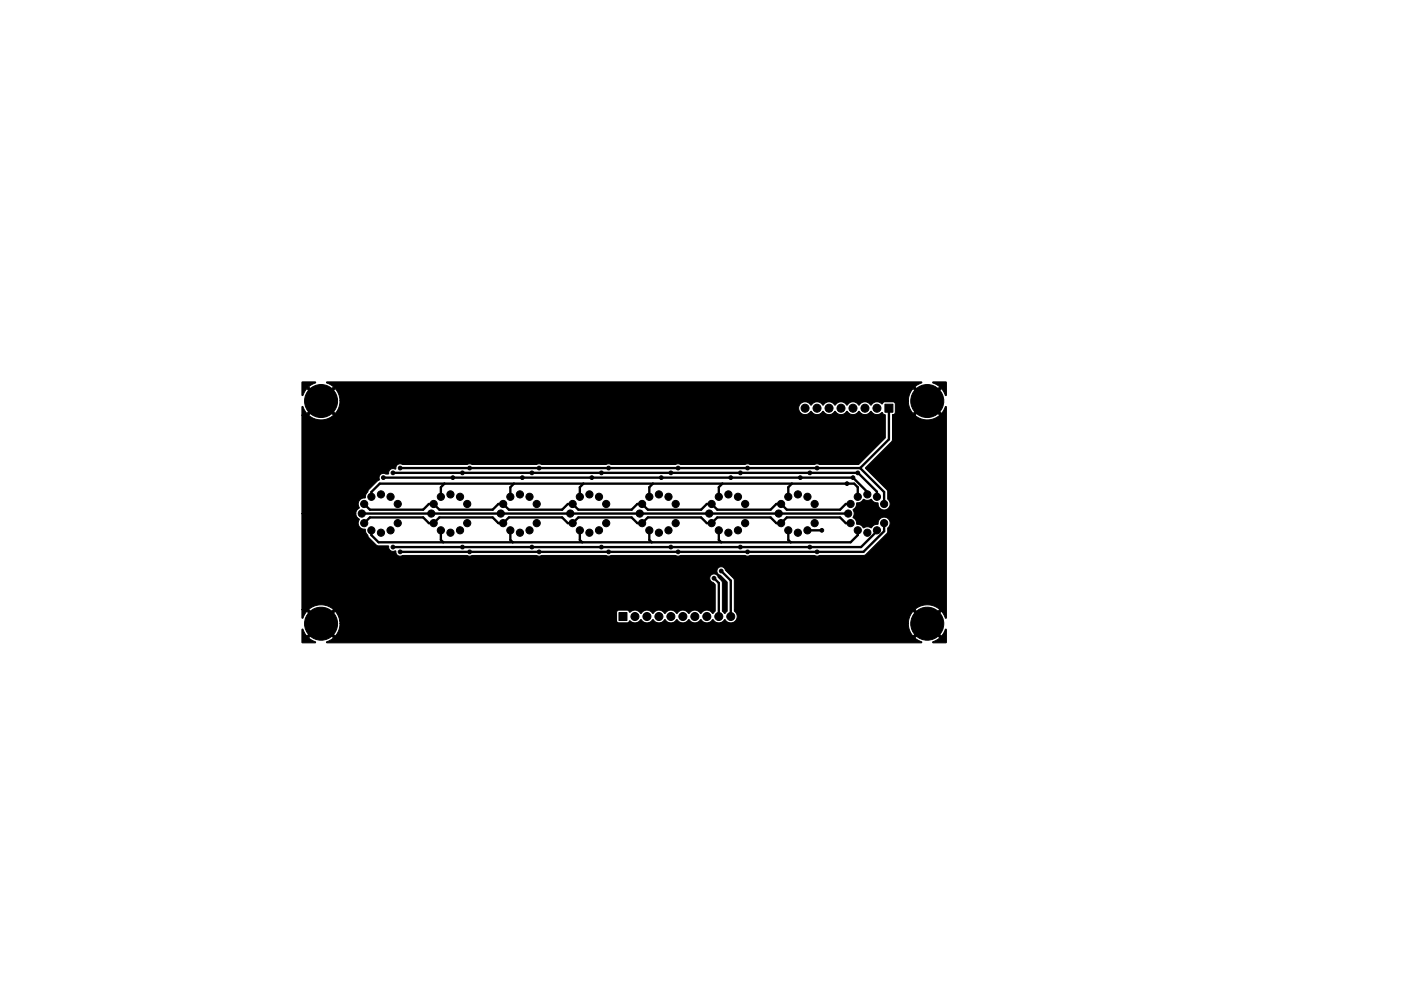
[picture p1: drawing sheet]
<svg xmlns="http://www.w3.org/2000/svg" width="297mm" height="210mm" viewBox="0 0 297 210" stroke-linecap="round" stroke-linejoin="round" font-family="sans-serif">
<g fill="#000" stroke="#000" stroke-width=".21">
<path d="M64 81.1l2.9-.1v.2l-1.5 .9 2.7 2.6 2.6-2.6-1.5-.9 .1-.2h126l.1 .2-1.4 .9 2.6 2.6 2.6-2.6-1.4-.8v-.3h2.7l.2 .1-.1 2.8h-.1l-.9-1.5-2.6 2.7 2.6 2.6 .8-1.4 .3 .1v44.7l-.2 .1-.9-1.5-2.6 2.6 2.6 2.7 .8-1.5h.2v2.9h-2.8v-.2l1.4-.9-2.6-2.6-2.6 2.6 1.4 .9-.1 .2h-126l-.1-.2 1.5-.9-2.6-2.6-2.7 2.6 1.5 .9v.2h-2.8l-.1-.1v-2.7l.2-.1 .9 1.5 2.6-2.7h.7l2.7 2.7a4 4 0 0 0 1-2.7h120.5a3.9 3.9 0 0 0 1 2.7l2.6-2.7-2.6-2.6a4 4 0 0 0-1 2.6h-120.5l-.1-.6h58.7l.4 .5h1.9l.5-.5a1.42 1.42 0 0 0 2.3-.2 1.56 1.56 0 0 0 2.1 .5l.5-.5a1.41 1.41 0 0 0 2.5 0 1.56 1.56 0 0 0 2 .5l.6-.5a1.41 1.41 0 0 0 2.4 0h.1a1.56 1.56 0 0 0 2 .5l.6-.5a1.41 1.41 0 0 0 2.4 0h.1a1.56 1.56 0 0 0 2 .5l.6-.5a1.4 1.4 0 0 0 2.2 .3 1.4 1.4 0 0 0-.2-2.2v-.3h38.3l2.6 2.7 2.6-2.7a4 4 0 0 0-5.2 0h-38.3v-6.3l-1.9-2a.92 .92 0 0 0-1.5-.5 .92 .92 0 0 0 .5 1.6l1.4 1.4v6.1l-.5 .5-.5-.5-.1-6.1-.8-1a.92 .92 0 0 0-1.6-.5 .92 .92 0 0 0 .5 1.6l.4 .5v5.5l-.4 .5h-.2a1.44 1.44 0 0 0-2.4 .1l-.1-.1a1.44 1.44 0 0 0-2.5 .1l-.1-.1a1.44 1.44 0 0 0-2.4 .1l-.1-.1a1.44 1.44 0 0 0-2.5 .1v-.1a1.44 1.44 0 0 0-2.5 .1l-.1-.1a1.44 1.44 0 0 0-2.4 .1l-.1-.1a1.45 1.45 0 0 0-2.3-.2l-.5-.4h-2l-.3 .3v1.9h-58.7l-.4-1.3-.5-.7-2.7 2.6h-.7l-2.6-2.6-.8 1.4h-.3v-1.8h1.4l2.7 2.7 2.6-2.7a4 4 0 0 0-5.3 0h-1.4v-20.3h11.4l.2 .6 .6 .5a1.4 1.4 0 0 0-.1 1.5 1.4 1.4 0 0 0 1.4 .7v.7l.6 1 1.7 1.7 2.6 .2a1.01 1.01 0 0 0 1.5 1 .96 .96 0 0 0 .4 .9 .96 .96 0 0 0 1 .1l13.7-.1 .7 .2 .4-.2h13.7l.6 .2 .4-.2h13.7l.6 .2 .5-.2h13.6l.7 .2 .4-.2h13.7l.6 .2 .4-.2h13.7l.6 .2 .5-.2 9.2 .1 .6-.2 4.4-4.4 .2-.5v-.7a1.32 1.32 0 0 0-.3-2.3 1.32 1.32 0 0 0-1.8 1.4 1.33 1.33 0 0 0-1.3 .7l-.2 .1a1.25 1.25 0 0 0-1.3-.1h-.3a1.32 1.32 0 0 0-1.3-.7 1.71 1.71 0 0 0-.8-1.4 1.52 1.52 0 0 0 0-1.7 1.52 1.52 0 0 0 .8-1.4 1.33 1.33 0 0 0 1.3-.7v-.1a1.7 1.7 0 0 0 1.8 0v.1a1.32 1.32 0 0 0 1.3 .7 1.32 1.32 0 0 0 1.8 1.4 1.32 1.32 0 0 0 .3-2.3v-1.5l-.1-.4-4.6-4.6 5.6-5.7 .1-5.5h4.8a4 4 0 0 0 5.2 0l-2.6-2.7-2.6 2.7h-4.8l.6-.5v-1.9l-.1-.3-.3-.2h-1.8l-.5 .5-.2-.1a1.46 1.46 0 0 0-2.3 .4v-.1a1.44 1.44 0 0 0-2.5 .1l-.1-.1a1.44 1.44 0 0 0-2.4 .1l-.1-.1a1.44 1.44 0 0 0-2.5 .1l-.1-.1a1.44 1.44 0 0 0-2.4 .1l-.1-.1a1.44 1.44 0 0 0-2.5 .1v-.1a1.36 1.36 0 0 0-2.1-.3 1.36 1.36 0 0 0 0 2.1 1.36 1.36 0 0 0 2.1-.4 1.56 1.56 0 0 0 2 .5l.5-.5a1.56 1.56 0 0 0 2.1 .5l.5-.5a1.56 1.56 0 0 0 2 .5l.5-.5a1.56 1.56 0 0 0 2 .5l.6-.5a1.56 1.56 0 0 0 2 .5l.5-.5a1.6 1.6 0 0 0 2.4 .2l.7 .6v4.8l-5.7 5.6h-8.2l-.5-.1-.6 .1h-13.7l-.4-.1-.6 .1h-13.7l-.4-.1-.7 .1h-13.6l-.5-.1-.6 .1h-13.7l-.4-.1-.6 .1h-13.7l-.4-.1-.7 .1h-13.6l-.4-.1a.98 .98 0 0 0-1.1 1.1 1.04 1.04 0 0 0-1.6 1.1l-.8-.1a.97 .97 0 0 0-1 .3 .97 .97 0 0 0-.1 1l-.4 .2-1.9 2-.6 1v.6a1.4 1.4 0 0 0-1.4 .7 1.4 1.4 0 0 0 .1 1.5l-.6 .5-.2 .7h-11.4v-20.9h1.4a4 4 0 0 0 5.3 0l-2.6-2.7-2.7 2.7h-1.4v-1.8h.2l.9 1.4 2.6-2.6h.7l2.7 2.6a4 4 0 0 0 1-2.6l120.5-.1v.4a3.8 3.8 0 0 0 1 2.3l2.6-2.6-2.6-2.7a4 4 0 0 0-1 2.6h-120.5v-.3a3.9 3.9 0 0 0-1-2.3l-2.7 2.7h-.7l-2.6-2.7-.8 1.5h-.3zM187.6 85.8h1.7v1.7h-1.7zM131.2 130h1.7v1.7h-1.7z"/>
<circle cx="65.4" cy="85.1" r=".4"/>
<circle cx="66.2" cy="83.2" r=".4"/>
<circle cx="66.2" cy="86.9" r=".4"/>
<circle cx="68.1" cy="85.1" r="3.5"/>
<circle cx="68.1" cy="82.5" r=".4"/>
<circle cx="68.1" cy="87.7" r=".4"/>
<circle cx="69.9" cy="83.2" r=".4"/>
<circle cx="69.9" cy="86.9" r=".4"/>
<circle cx="70.7" cy="85.1" r=".4"/>
<circle cx="84.8" cy="99.3" r=".4"/>
<circle cx="99.6" cy="99.3" r=".4"/>
<circle cx="114.3" cy="99.3" r=".4"/>
<circle cx="129" cy="99.3" r=".4"/>
<circle cx="143.8" cy="99.3" r=".4"/>
<circle cx="158.5" cy="99.3" r=".4"/>
<circle cx="170.7" cy="86.6" r=".85"/>
<circle cx="173.2" cy="99.3" r=".4"/>
<circle cx="173.2" cy="86.6" r=".85"/>
<circle cx="175.8" cy="86.6" r=".85"/>
<circle cx="178.3" cy="86.6" r=".85"/>
<circle cx="180.8" cy="86.6" r=".85"/>
<circle cx="183.4" cy="86.6" r=".85"/>
<circle cx="185.9" cy="86.6" r=".85"/>
<circle cx="194" cy="85.1" r=".4"/>
<circle cx="194.7" cy="83.2" r=".4"/>
<circle cx="194.7" cy="86.9" r=".4"/>
<circle cx="196.6" cy="85.1" r="3.5"/>
<circle cx="196.6" cy="87.7" r=".4"/>
<circle cx="196.6" cy="82.5" r=".4"/>
<circle cx="198.5" cy="86.9" r=".4"/>
<circle cx="198.5" cy="83.2" r=".4"/>
<circle cx="199.2" cy="85.1" r=".4"/>
<circle cx="76.7" cy="109" r=".76"/>
<circle cx="77.2" cy="106.9" r=".76"/>
<circle cx="77.2" cy="111" r=".76"/>
<circle cx="78.7" cy="112.5" r=".76"/>
<circle cx="78.7" cy="105.4" r=".76"/>
<circle cx="80.8" cy="104.9" r=".76"/>
<circle cx="80.8" cy="113" r=".76"/>
<circle cx="81.3" cy="101.3" r=".4"/>
<circle cx="82.8" cy="105.4" r=".76"/>
<circle cx="82.8" cy="112.5" r=".76"/>
<circle cx="83.3" cy="100.3" r=".4"/>
<circle cx="83.3" cy="116.1" r=".4"/>
<circle cx="84.3" cy="111" r=".76"/>
<circle cx="84.3" cy="106.9" r=".76"/>
<circle cx="84.8" cy="117.1" r=".4"/>
<circle cx="91.4" cy="109" r=".76"/>
<circle cx="91.9" cy="106.9" r=".76"/>
<circle cx="91.9" cy="111" r=".76"/>
<circle cx="93.5" cy="105.4" r=".76"/>
<circle cx="93.5" cy="112.5" r=".76"/>
<circle cx="95.5" cy="104.9" r=".76"/>
<circle cx="95.5" cy="113" r=".76"/>
<circle cx="96" cy="101.3" r=".4"/>
<circle cx="97.5" cy="112.5" r=".76"/>
<circle cx="97.5" cy="105.4" r=".76"/>
<circle cx="98" cy="100.3" r=".4"/>
<circle cx="98" cy="116.1" r=".4"/>
<circle cx="99.1" cy="106.9" r=".76"/>
<circle cx="99.1" cy="111" r=".76"/>
<circle cx="99.6" cy="117.1" r=".4"/>
<circle cx="106.2" cy="109" r=".76"/>
<circle cx="106.7" cy="106.9" r=".76"/>
<circle cx="106.7" cy="111" r=".76"/>
<circle cx="108.2" cy="112.5" r=".76"/>
<circle cx="108.2" cy="105.4" r=".76"/>
<circle cx="110.2" cy="104.9" r=".76"/>
<circle cx="110.2" cy="113" r=".76"/>
<circle cx="110.7" cy="101.3" r=".4"/>
<circle cx="112.3" cy="105.4" r=".76"/>
<circle cx="112.3" cy="112.5" r=".76"/>
<circle cx="112.8" cy="100.3" r=".4"/>
<circle cx="112.8" cy="116.1" r=".4"/>
<circle cx="113.8" cy="106.9" r=".76"/>
<circle cx="113.8" cy="111" r=".76"/>
<circle cx="114.3" cy="117.1" r=".4"/>
<circle cx="120.9" cy="109" r=".76"/>
<circle cx="121.4" cy="111" r=".76"/>
<circle cx="121.4" cy="106.9" r=".76"/>
<circle cx="122.9" cy="112.5" r=".76"/>
<circle cx="122.9" cy="105.4" r=".76"/>
<circle cx="125" cy="104.9" r=".76"/>
<circle cx="125" cy="113" r=".76"/>
<circle cx="125.5" cy="101.3" r=".4"/>
<circle cx="127" cy="105.4" r=".76"/>
<circle cx="127" cy="112.5" r=".76"/>
<circle cx="127.5" cy="116.1" r=".4"/>
<circle cx="127.5" cy="100.3" r=".4"/>
<circle cx="128.5" cy="106.9" r=".76"/>
<circle cx="128.5" cy="111" r=".76"/>
<circle cx="129" cy="117.1" r=".4"/>
<circle cx="135.6" cy="109" r=".76"/>
<circle cx="136.1" cy="106.9" r=".76"/>
<circle cx="136.1" cy="111" r=".76"/>
<circle cx="137.7" cy="105.4" r=".76"/>
<circle cx="137.7" cy="112.5" r=".76"/>
<circle cx="139.7" cy="104.9" r=".76"/>
<circle cx="139.7" cy="113" r=".76"/>
<circle cx="140.2" cy="101.3" r=".4"/>
<circle cx="141.7" cy="112.5" r=".76"/>
<circle cx="141.7" cy="105.4" r=".76"/>
<circle cx="142.2" cy="100.3" r=".4"/>
<circle cx="142.2" cy="116.1" r=".4"/>
<circle cx="143.3" cy="106.9" r=".76"/>
<circle cx="143.3" cy="111" r=".76"/>
<circle cx="143.8" cy="117.1" r=".4"/>
<circle cx="150.4" cy="109" r=".76"/>
<circle cx="150.9" cy="106.9" r=".76"/>
<circle cx="150.9" cy="111" r=".76"/>
<circle cx="152.4" cy="112.5" r=".76"/>
<circle cx="152.4" cy="105.4" r=".76"/>
<circle cx="154.4" cy="104.9" r=".76"/>
<circle cx="154.4" cy="113" r=".76"/>
<circle cx="154.9" cy="101.3" r=".4"/>
<circle cx="156.5" cy="112.5" r=".76"/>
<circle cx="156.5" cy="105.4" r=".76"/>
<circle cx="157" cy="116.1" r=".4"/>
<circle cx="157" cy="100.3" r=".4"/>
<circle cx="158" cy="111" r=".76"/>
<circle cx="158" cy="106.9" r=".76"/>
<circle cx="158.5" cy="117.1" r=".4"/>
<circle cx="165.1" cy="109" r=".76"/>
<circle cx="165.6" cy="111" r=".76"/>
<circle cx="165.6" cy="106.9" r=".76"/>
<circle cx="167.1" cy="112.5" r=".76"/>
<circle cx="167.1" cy="105.4" r=".76"/>
<circle cx="169.2" cy="113" r=".76"/>
<circle cx="169.2" cy="104.9" r=".76"/>
<circle cx="169.7" cy="101.3" r=".4"/>
<circle cx="171.2" cy="105.4" r=".76"/>
<circle cx="171.2" cy="112.5" r=".76"/>
<circle cx="171.7" cy="116.1" r=".4"/>
<circle cx="171.7" cy="100.3" r=".4"/>
<circle cx="172.7" cy="106.9" r=".76"/>
<circle cx="172.7" cy="111" r=".76"/>
<circle cx="173.2" cy="117.1" r=".4"/>
<circle cx="174.2" cy="112.5" r=".4"/>
<circle cx="179.6" cy="102.6" r=".4"/>
<circle cx="179.8" cy="109" r=".76"/>
<circle cx="180.3" cy="106.9" r=".76"/>
<circle cx="180.3" cy="111" r=".76"/>
<circle cx="180.8" cy="101.3" r=".4"/>
<circle cx="181.9" cy="112.5" r=".76"/>
<circle cx="181.9" cy="105.4" r=".76"/>
<circle cx="181.9" cy="100.3" r=".4"/>
<circle cx="183.9" cy="104.9" r=".76"/>
<circle cx="183.9" cy="113" r=".76"/>
<circle cx="185.9" cy="112.5" r=".76"/>
<circle cx="185.9" cy="105.4" r=".76"/>
<circle cx="187.5" cy="106.9" r=".76"/>
<circle cx="187.5" cy="111" r=".76"/>
<circle cx="65.4" cy="132.3" r=".4"/>
<circle cx="66.2" cy="130.5" r=".4"/>
<circle cx="66.2" cy="134.2" r=".4"/>
<circle cx="68.1" cy="132.3" r="3.5"/>
<circle cx="68.1" cy="135" r=".4"/>
<circle cx="68.1" cy="129.7" r=".4"/>
<circle cx="69.9" cy="130.5" r=".4"/>
<circle cx="69.9" cy="134.2" r=".4"/>
<circle cx="70.7" cy="132.3" r=".4"/>
<circle cx="134.6" cy="130.8" r=".85"/>
<circle cx="137.2" cy="130.8" r=".85"/>
<circle cx="139.7" cy="130.8" r=".85"/>
<circle cx="142.2" cy="130.8" r=".85"/>
<circle cx="144.8" cy="130.8" r=".85"/>
<circle cx="147.3" cy="130.8" r=".85"/>
<circle cx="149.9" cy="130.8" r=".85"/>
<circle cx="151.4" cy="122.7" r=".4"/>
<circle cx="152.4" cy="130.8" r=".85"/>
<circle cx="152.9" cy="121.2" r=".4"/>
<circle cx="154.9" cy="130.8" r=".85"/>
<circle cx="194" cy="132.3" r=".4"/>
<circle cx="194.7" cy="134.2" r=".4"/>
<circle cx="194.7" cy="130.5" r=".4"/>
<circle cx="196.6" cy="132.3" r="3.5"/>
<circle cx="196.6" cy="129.7" r=".4"/>
<circle cx="196.6" cy="135" r=".4"/>
<circle cx="198.5" cy="134.2" r=".4"/>
<circle cx="198.5" cy="130.5" r=".4"/>
<circle cx="199.2" cy="132.3" r=".4"/>
</g>
<g fill="none" stroke="#000" stroke-width=".5">
<path d="M84.8 99.3h97.6M182.4 99.3l5.1 5.1v2.5M188.5 86.6v6.6l-6.1 6.1M76.7 109h103.1M77.2 106.9l1.2 1.2h11.3l1.2-1.2h1l1.3 1.2h11.3l1.2-1.2h1l1.2 1.2h11.3l1.2-1.2h1l1.2 1.2h11.3l1.2-1.2h1l1.3 1.2h11.2l1.3-1.2h1l1.2 1.2h11.3l1.2-1.2h1l1.2 1.2h11.3l1.2-1.2h1M77.2 111l1.2-1.2h11.3l1.2 1.2h1l1.3-1.2h11.3l1.2 1.2h1l1.2-1.2h11.3l1.2 1.2h1l1.2-1.2h11.3l1.2 1.2h1l1.3-1.2h11.2l1.3 1.2h1l1.2-1.2h11.3l1.2 1.2h1l1.2-1.2h11.3l1.2 1.2h1M78.7 105.4v-1l1.8-1.8h100.6l.8 .8v2M78.7 112.5v1l1.6 1.6h100l1.6-1.6v-1M81.3 101.3h99.5l3.1 3.1v.5M83.3 100.3h98.6l4 4v1.1M93.5 112.5v2l.5 .6M94.2 102.6l-.7 .8v2"/>
<path d="M108.2 112.5v2l.5 .6M109 102.6l-.8 .8v2M122.9 112.5v2l.5 .6M123.7 102.6l-.8 .8v2M137.7 112.5v2l.5 .6M138.4 102.6l-.7 .8v2M152.4 112.5v2l.5 .6M153.2 102.6l-.8 .8v2M167.1 112.5v2l.5 .6M167.9 102.6l-.8 .8v2M171.2 112.5h3M185.9 112.5v.2l-3.3 3.4h-99.3"/>
<path d="M187.5 111v1.7l-4.4 4.4h-98.3M151.4 122.7l1 1v7.1M152.9 121.2l2 2v7.6"/>
</g>
</svg>
